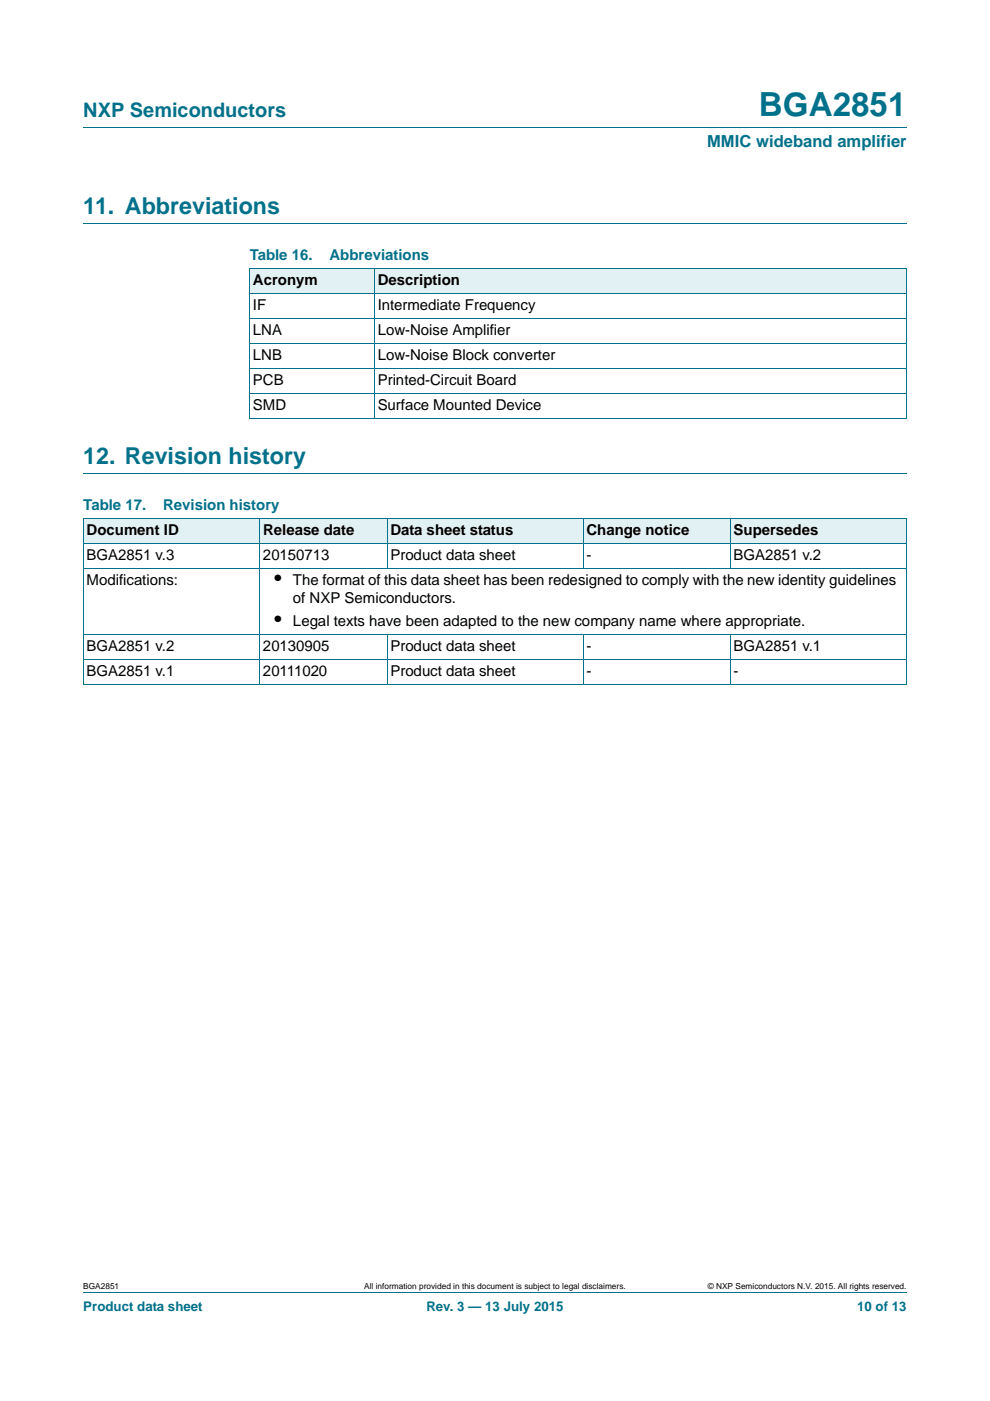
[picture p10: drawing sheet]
<svg xmlns="http://www.w3.org/2000/svg" width="210mm" height="297mm" viewBox="0 0 210 297" stroke-linecap="round" stroke-linejoin="round" font-family="sans-serif">
<defs><g id="words">
<text font-size="7" fill="#00718a" x="161" y="24.6">BGA2851</text>
<g font-size="4.9" fill="#00718a">
<text x="17.7" y="45.4">11. Abbreviations</text>
<text x="17.7" y="98.4">12. Revision history</text>
</g>
<text font-size="4.2" fill="#00718a" x="17.7" y="24.9">NXP Semiconductors</text>
<g font-size="4.2">
<text x="58.2" y="124">•</text>
<text x="58.2" y="132.8">•</text>
</g>
<text font-size="3.5" fill="#00718a" x="150" y="31.1">MMIC wideband amplifier</text>
<g font-size="3.2" fill="#00718a">
<text x="53" y="55.2">Table 16.</text>
<text x="69.9" y="55.2">Abbreviations</text>
<text x="17.7" y="108.1">Table 17.</text>
<text x="34.6" y="108.1">Revision history</text>
</g>
<g font-size="3.2">
<text x="53.7" y="60.5">Acronym</text>
<text x="53.7" y="65.8">IF</text>
<text x="80.1" y="65.8">Intermediate Frequency</text>
<text x="80.1" y="60.5">Description</text>
<text x="53.7" y="71.1">LNA</text>
<text x="80.1" y="71.1">Low-Noise Amplifier</text>
<text x="53.7" y="76.4">LNB</text>
<text x="80.1" y="76.4">Low-Noise Block converter</text>
<text x="53.7" y="81.7">PCB</text>
<text x="80.1" y="81.7">Printed-Circuit Board</text>
<text x="53.7" y="87">SMD</text>
<text x="80.1" y="87">Surface Mounted Device</text>
<text x="18.4" y="113.4">Document ID</text>
<text x="55.8" y="113.4">Release date</text>
<text x="82.8" y="113.4">Data sheet status</text>
<text x="124.4" y="113.4">Change notice</text>
<text x="155.6" y="113.4">Supersedes</text>
<text x="18.4" y="118.7">BGA2851 v.3</text>
<text x="55.8" y="118.7">20150713</text>
<text x="82.8" y="118.7">Product data sheet</text>
<text x="124.4" y="118.7">-</text>
<text x="155.6" y="118.7">BGA2851 v.2</text>
<text x="18.4" y="124">Modifications:</text>
<text x="62.1" y="124">The format of this data sheet has been redesigned to comply with the new identity guidelines</text>
<text x="62.1" y="127.9">of NXP Semiconductors.</text>
<text x="62.1" y="132.8">Legal texts have been adapted to the new company name where appropriate.</text>
<text x="18.4" y="138.1">BGA2851 v.2</text>
<text x="18.4" y="143.4">BGA2851 v.1</text>
<text x="55.8" y="138.1">20130905</text>
<text x="55.8" y="143.4">20111020</text>
<text x="82.8" y="143.4">Product data sheet</text>
<text x="82.8" y="138.1">Product data sheet</text>
<text x="124.4" y="138.1">-</text>
<text x="124.4" y="143.4">-</text>
<text x="155.6" y="138.1">BGA2851 v.1</text>
<text x="155.6" y="143.4">-</text>
</g>
<g font-size="2.8" fill="#00718a">
<text x="17.7" y="277.9">Product data sheet</text>
<text x="90.4" y="277.9">Rev. 3 — 13 July 2015</text>
<text x="181.8" y="277.9">10 of 13</text>
</g>
<g font-size="1.8">
<text x="17.7" y="273.3">BGA2851</text>
<text x="77.3" y="273.3">All information provided in this document is subject to legal disclaimers.</text>
<text x="150.1" y="273.3">© NXP Semiconductors N.V. 2015. All rights reserved.</text>
</g>
</g></defs>
<path d="M17.7 27h174.6M17.7 47.4h174.6M17.7 100.4h174.6M17.7 273.9h174.6" fill="none" stroke="#00718a" stroke-width=".21"/>
<g fill="#e2f1f4">
<path d="M53 57h26.4v5.3h-26.4z"/>
<path d="M79.4 57h112.9v5.3h-112.9z"/>
</g>
<path d="M52.9 57h139.4M53 57v31.7M79.4 56.9v31.9M192.3 57v31.7h-139.4M52.9 62.3h139.4M52.9 67.6h139.4M52.9 72.8h139.4M52.9 78.1h139.4M52.9 83.4h139.4" fill="none" stroke="#00718a" stroke-width=".21"/>
<g fill="#e2f1f4">
<path d="M17.7 109.9h37.4v5.3h-37.4z"/>
<path d="M55.1 109.9h27v5.3h-27z"/>
<path d="M82.1 109.9h41.6v5.3h-41.6z"/>
<path d="M123.7 109.9h31.2v5.3h-31.2z"/>
<path d="M154.9 109.9h37.4v5.3h-37.4z"/>
</g>
<g fill="none" stroke="#00718a" stroke-width=".21">
<path d="M17.6 109.9h174.7M17.6 115.2h174.7M17.7 109.9v35.2M55.1 109.9v35.3M82.1 109.9v10.6M123.7 109.9v10.6M154.9 109.9v10.6M192.3 109.9v35.2M17.6 120.5h174.7M17.6 134.6h174.7M17.6 139.9h174.7M82.1 134.5v10.7"/>
<path d="M123.7 134.5v10.7M154.9 134.5v10.7M17.6 145.2h174.7"/>
</g>
<use href="#words"/>
</svg>
